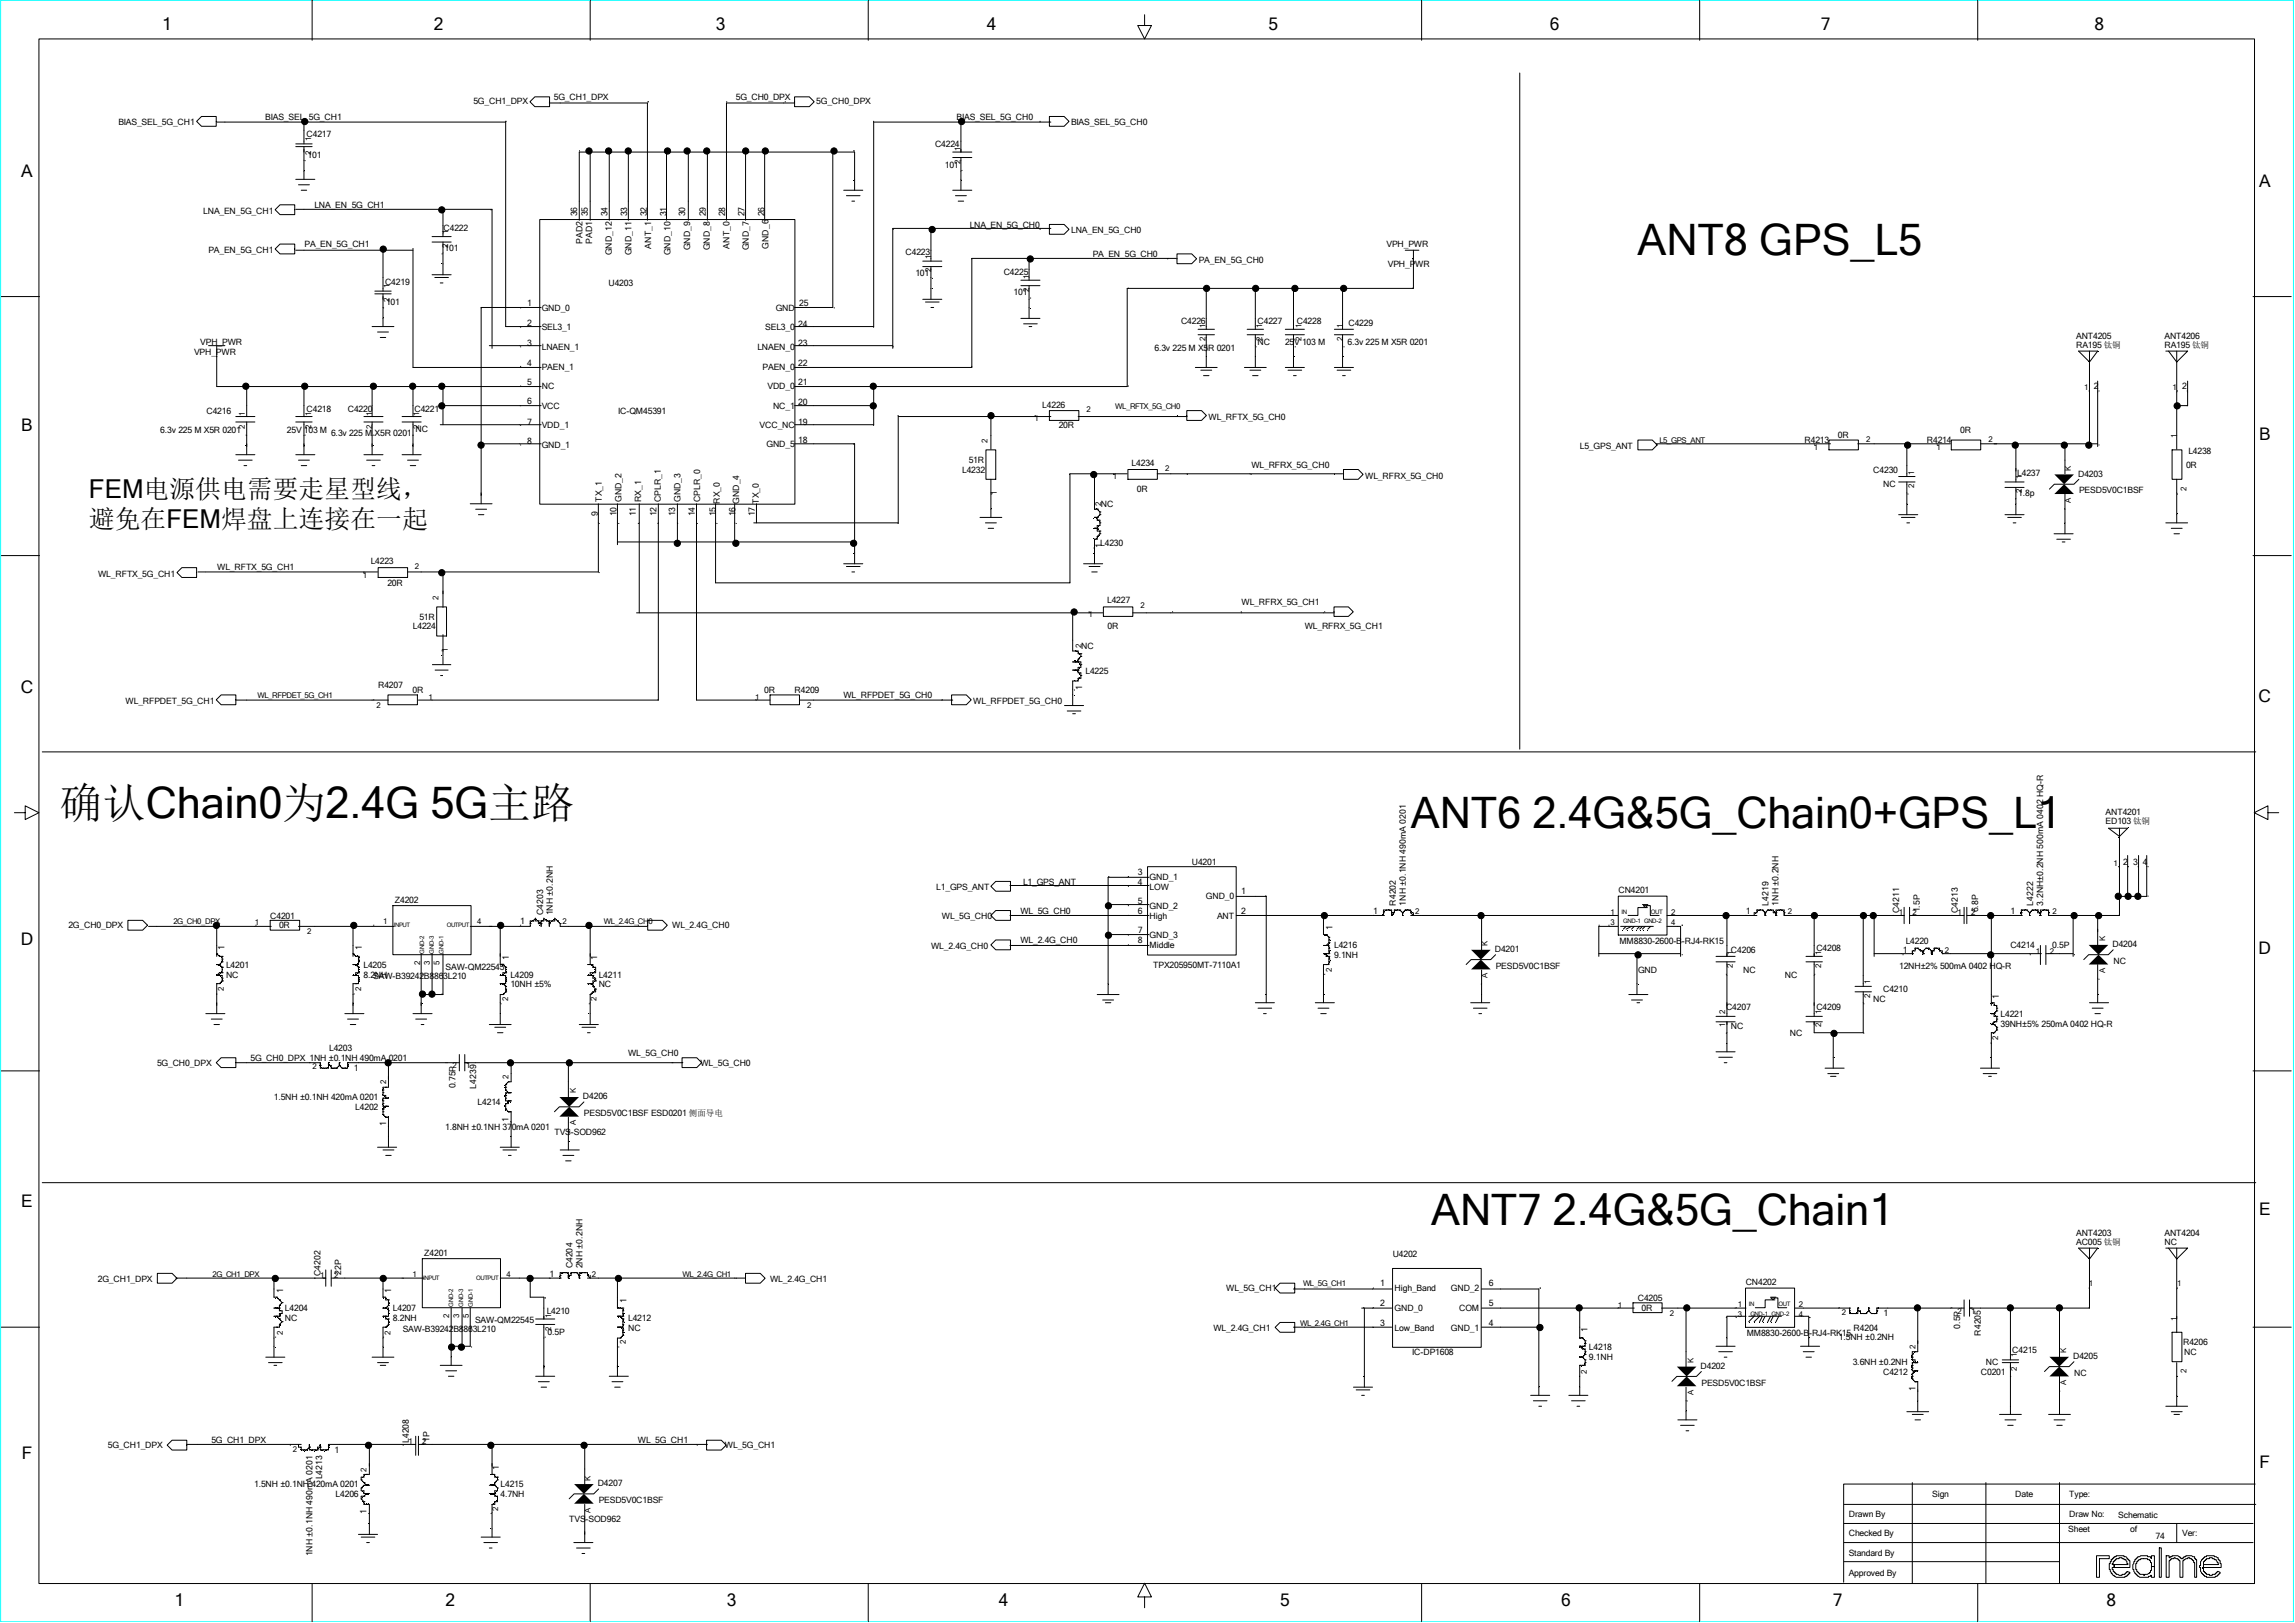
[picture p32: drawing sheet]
<svg xmlns="http://www.w3.org/2000/svg" width="297mm" height="210mm" viewBox="0 0 297 210" stroke-linecap="round" stroke-linejoin="round" font-family="sans-serif">
<defs><g id="words">
<g font-size="5.6">
<text x="211.9" y="32.9">ANT8 GPS_L5</text>
<text x="7.7" y="105.9">确认Chain0为2.4G 5G主路</text>
<text x="182.6" y="107.1">ANT6 2.4G&amp;5G_Chain0+GPS_L1</text>
<text x="185.2" y="158.5">ANT7 2.4G&amp;5G_Chain1</text>
</g>
<text font-size="3.4" x="11.5" y="64.5">FEM电源供电需要走星型线，</text>
<text font-size="3.3" x="11.5" y="68.3">避免在FEM焊盘上连接在一起</text>
<g font-size="2.2">
<text x="21" y="3.8">1</text>
<text x="56.1" y="3.8">2</text>
<text x="92.6" y="3.8">3</text>
<text x="127.7" y="3.8">4</text>
<text x="164.2" y="3.8">5</text>
<text x="200.6" y="3.8">6</text>
<text x="235.7" y="3.8">7</text>
<text x="271" y="3.8">8</text>
<text x="2.8" y="23">A</text>
<text x="292.4" y="24.1">A</text>
<text x="2.8" y="55.8">B</text>
<text x="292.4" y="56.9">B</text>
<text x="2.7" y="89.7">C</text>
<text x="292.3" y="90.8">C</text>
<text x="2.7" y="122.3">D</text>
<text x="292.3" y="123.4">D</text>
<text x="2.8" y="156.1">E</text>
<text x="292.4" y="157.3">E</text>
<text x="2.8" y="188.8">F</text>
<text x="292.4" y="189.9">F</text>
<text x="22.6" y="207.8">1</text>
<text x="57.7" y="207.8">2</text>
<text x="94.1" y="207.8">3</text>
<text x="129.3" y="207.8">4</text>
<text x="165.7" y="207.8">5</text>
<text x="202" y="207.8">6</text>
<text x="237.2" y="207.8">7</text>
<text x="272.6" y="207.8">8</text>
</g>
<g font-size="1.1">
<text x="15.3" y="16.2">BIAS_SEL_5G_CH1</text>
<text x="34.3" y="15.5">BIAS_SEL_5G_CH1</text>
<text x="39.7" y="17.8">C4217</text>
<text x="61.3" y="13.4">5G_CH1_DPX</text>
<text x="71.7" y="12.9">5G_CH1_DPX</text>
<text x="95.2" y="12.9">5G_CH0_DPX</text>
<text x="105.6" y="13.4">5G_CH0_DPX</text>
<text x="123.8" y="15.5">BIAS_SEL_5G_CH0</text>
<text x="138.6" y="16.2">BIAS_SEL_5G_CH0</text>
<text x="39.8" y="20.4">101</text>
<text x="121" y="19">C4224</text>
<text x="122.3" y="21.7">101</text>
<text x="26.3" y="27.7">LNA_EN_5G_CH1</text>
<text x="40.7" y="26.9">LNA_EN_5G_CH1</text>
<text x="57.4" y="29.8">C4222</text>
<text x="74.7" y="28" transform="rotate(-90 74.7 28)">36</text>
<text x="76.1" y="28" transform="rotate(-90 76.1 28)">35</text>
<text x="78.6" y="28" transform="rotate(-90 78.6 28)">34</text>
<text x="81.2" y="28" transform="rotate(-90 81.2 28)">33</text>
<text x="83.7" y="28" transform="rotate(-90 83.7 28)">32</text>
<text x="86.2" y="28" transform="rotate(-90 86.2 28)">31</text>
<text x="88.7" y="28" transform="rotate(-90 88.7 28)">30</text>
<text x="91.3" y="28" transform="rotate(-90 91.3 28)">29</text>
<text x="93.9" y="28" transform="rotate(-90 93.9 28)">28</text>
<text x="96.4" y="28" transform="rotate(-90 96.4 28)">27</text>
<text x="98.9" y="28" transform="rotate(-90 98.9 28)">26</text>
<text x="125.5" y="29.4">LNA_EN_5G_CH0</text>
<text x="27" y="32.7">PA_EN_5G_CH1</text>
<text x="39.4" y="32">PA_EN_5G_CH1</text>
<text x="57.5" y="32.5">101</text>
<text x="75.4" y="31.6" transform="rotate(-90 75.4 31.6)">PAD2</text>
<text x="76.6" y="31.6" transform="rotate(-90 76.6 31.6)">PAD1</text>
<text x="79.2" y="33" transform="rotate(-90 79.2 33)">GND_12</text>
<text x="81.7" y="33" transform="rotate(-90 81.7 33)">GND_11</text>
<text x="84.3" y="32.2" transform="rotate(-90 84.3 32.2)">ANT_1</text>
<text x="86.8" y="33" transform="rotate(-90 86.8 33)">GND_10</text>
<text x="89.3" y="32.4" transform="rotate(-90 89.3 32.4)">GND_9</text>
<text x="91.9" y="32.4" transform="rotate(-90 91.9 32.4)">GND_8</text>
<text x="94.4" y="32.2" transform="rotate(-90 94.4 32.2)">ANT_0</text>
<text x="96.9" y="32.4" transform="rotate(-90 96.9 32.4)">GND_7</text>
<text x="99.5" y="32.2" transform="rotate(-90 99.5 32.2)">GND_6</text>
<text x="117.2" y="33">C4223</text>
<text x="118.5" y="35.7">101</text>
<text x="129.9" y="35.5">C4225</text>
<text x="138.6" y="30.2">LNA_EN_5G_CH0</text>
<text x="141.4" y="33.3">PA_EN_5G_CH0</text>
<text x="155.1" y="34">PA_EN_5G_CH0</text>
<text x="179.4" y="32">VPH_PWR</text>
<text x="179.6" y="34.5">VPH_PWR</text>
<text x="49.8" y="36.8">C4219</text>
<text x="50" y="39.5">101</text>
<text x="68.2" y="39.6">1</text>
<text x="70.1" y="40.2">GND_0</text>
<text x="78.7" y="37.1">U4203</text>
<text x="100.4" y="40.2">GND</text>
<text x="103.4" y="39.6">25</text>
<text x="131.2" y="38.2">101</text>
<text x="152.8" y="41.9">C4226</text>
<text x="162.7" y="41.9">C4227</text>
<text x="167.8" y="41.9">C4228</text>
<text x="25.1" y="45.9">VPH_PWR</text>
<text x="25.9" y="44.6">VPH_PWR</text>
<text x="68.2" y="47.3">4</text>
<text x="68.2" y="42.2">2</text>
<text x="68.2" y="44.8">3</text>
<text x="70.1" y="45.3">LNAEN_1</text>
<text x="70.1" y="42.7">SEL3_1</text>
<text x="70.1" y="47.8">PAEN_1</text>
<text x="98" y="45.3">LNAEN_0</text>
<text x="98.7" y="47.8">PAEN_0</text>
<text x="99" y="42.7">SEL3_0</text>
<text x="103.3" y="47.3">22</text>
<text x="103.3" y="42.3">24</text>
<text x="103.3" y="44.8">23</text>
<text x="149.4" y="45.4">6.3v 225 M X5R 0201</text>
<text x="162.7" y="44.6">NC</text>
<text x="166.3" y="44.6">25V 103 M</text>
<text x="174.4" y="44.6">6.3v 225 M X5R 0201</text>
<text x="174.5" y="42.1">C4229</text>
<text x="268.7" y="43.9">ANT4205</text>
<text x="268.7" y="45">RA195 钛铜</text>
<text x="280.1" y="45">RA195 钛铜</text>
<text x="280.1" y="43.9">ANT4206</text>
<text x="26.7" y="53.5">C4216</text>
<text x="39.7" y="53.3">C4218</text>
<text x="45" y="53.3">C4220</text>
<text x="53.6" y="53.3">C4221</text>
<text x="68.2" y="52.3">6</text>
<text x="68.2" y="49.9">5</text>
<text x="70.1" y="50.4">NC</text>
<text x="70.1" y="52.9">VCC</text>
<text x="80" y="53.5">IC-QM45391</text>
<text x="99.3" y="50.4">VDD_0</text>
<text x="100" y="52.9">NC_1</text>
<text x="103.3" y="52.4">20</text>
<text x="103.3" y="49.9">21</text>
<text x="134.9" y="52.7">L4226</text>
<text x="271" y="50.4">2</text>
<text x="282.4" y="50.4">2</text>
<text x="20.7" y="56.1">6.3v 225 M X5R 0201</text>
<text x="37.1" y="56.1">25V 103 M</text>
<text x="42.8" y="56.5">6.3v 225 M X5R 0201</text>
<text x="53.8" y="55.9">NC</text>
<text x="68.2" y="54.9">7</text>
<text x="68.2" y="57.5">8</text>
<text x="70.1" y="58">GND_1</text>
<text x="70.1" y="55.4">VDD_1</text>
<text x="98.3" y="55.4">VCC_NC</text>
<text x="99.2" y="57.9">GND_5</text>
<text x="103.3" y="57.3">18</text>
<text x="103.3" y="54.9">19</text>
<text x="125.4" y="59.9">51R</text>
<text x="137" y="55.4">20R</text>
<text x="156.4" y="54.3">WL_RFTX_5G_CH0</text>
<text x="204.4" y="58.1">L5_GPS_ANT</text>
<text x="233.5" y="57.3">R4213</text>
<text x="237.9" y="56.7">0R</text>
<text x="249.4" y="57.3">R4214</text>
<text x="253.7" y="56.1">0R</text>
<text x="283.2" y="58.7">L4238</text>
<text x="77.9" y="64.9" transform="rotate(-90 77.9 64.9)">TX_1</text>
<text x="80.4" y="64.9" transform="rotate(-90 80.4 64.9)">GND_2</text>
<text x="83" y="64.9" transform="rotate(-90 83 64.9)">RX_1</text>
<text x="85.5" y="64.9" transform="rotate(-90 85.5 64.9)">CPLR_1</text>
<text x="88.1" y="64.9" transform="rotate(-90 88.1 64.9)">GND_3</text>
<text x="90.6" y="64.9" transform="rotate(-90 90.6 64.9)">CPLR_0</text>
<text x="93.1" y="65.2" transform="rotate(-90 93.1 65.2)">RX_0</text>
<text x="95.6" y="65.2" transform="rotate(-90 95.6 65.2)">GND_4</text>
<text x="98.2" y="65.2" transform="rotate(-90 98.2 65.2)">TX_0</text>
<text x="124.5" y="61.2">L4232</text>
<text x="142.5" y="65.6">NC</text>
<text x="146.4" y="60.3">L4234</text>
<text x="147.1" y="63.7">0R</text>
<text x="161.9" y="60.5">WL_RFRX_5G_CH0</text>
<text x="176.7" y="61.9">WL_RFRX_5G_CH0</text>
<text x="242.4" y="61.2">C4230</text>
<text x="243.7" y="63.1">NC</text>
<text x="261.1" y="61.5">L4237</text>
<text x="261.2" y="64.2">1.8p</text>
<text x="268.9" y="61.7">D4203</text>
<text x="269.1" y="63.8">PESD5V0C1BSF</text>
<text x="282.9" y="60.5">0R</text>
<text x="77.4" y="66.8" transform="rotate(-90 77.4 66.8)">9</text>
<text x="79.8" y="66.8" transform="rotate(-90 79.8 66.8)">10</text>
<text x="82.3" y="66.8" transform="rotate(-90 82.3 66.8)">11</text>
<text x="85" y="66.8" transform="rotate(-90 85 66.8)">12</text>
<text x="87.4" y="66.8" transform="rotate(-90 87.4 66.8)">13</text>
<text x="89.9" y="66.8" transform="rotate(-90 89.9 66.8)">14</text>
<text x="92.6" y="66.8" transform="rotate(-90 92.6 66.8)">15</text>
<text x="95.2" y="66.8" transform="rotate(-90 95.2 66.8)">16</text>
<text x="97.7" y="66.8" transform="rotate(-90 97.7 66.8)">17</text>
<text x="142.4" y="70.7">L4230</text>
<text x="142.6" y="70.9" transform="rotate(-90 142.6 70.9)">1</text>
<text x="12.7" y="74.6">WL_RFTX_5G_CH1</text>
<text x="28.1" y="73.7">WL_RFTX_5G_CH1</text>
<text x="48" y="73">L4223</text>
<text x="50.1" y="75.8">20R</text>
<text x="53.4" y="81.4">L4224</text>
<text x="54.3" y="80.2">51R</text>
<text x="139.9" y="84">NC</text>
<text x="143.3" y="78">L4227</text>
<text x="143.3" y="81.4">0R</text>
<text x="160.7" y="78.3">WL_RFRX_5G_CH1</text>
<text x="168.8" y="81.4">WL_RFRX_5G_CH1</text>
<text x="48.9" y="89.1">R4207</text>
<text x="53.4" y="89.7">0R</text>
<text x="98.9" y="89.7">0R</text>
<text x="102.8" y="89.7">R4209</text>
<text x="140.1" y="89.3" transform="rotate(-90 140.1 89.3)">1</text>
<text x="140.5" y="87.2">L4225</text>
<text x="16.3" y="91.1">WL_RFPDET_5G_CH1</text>
<text x="109.1" y="90.3">WL_RFPDET_5G_CH0</text>
<text x="126" y="91.1">WL_RFPDET_5G_CH0</text>
<text x="272.5" y="105.4">ANT4201</text>
<text x="272.5" y="106.6">ED103 钛铜</text>
<text x="147.3" y="113.2">3</text>
<text x="148.8" y="113.8">GND_1</text>
<text x="154.2" y="111.9">U4201</text>
<text x="274.8" y="111.9">2</text>
<text x="276" y="111.9">3</text>
<text x="277.3" y="111.9">4</text>
<text x="35" y="118.9">C4201</text>
<text x="51.1" y="116.9">Z4202</text>
<text x="67.3" y="119.5">1</text>
<text x="70.3" y="118.4" transform="rotate(-90 70.3 118.4)">C4203</text>
<text x="71.6" y="118.4" transform="rotate(-90 71.6 118.4)">1NH ±0.2NH</text>
<text x="121.2" y="115.2">L1_GPS_ANT</text>
<text x="121.9" y="118.9">WL_5G_CH0</text>
<text x="132.1" y="118.2">WL_5G_CH0</text>
<text x="132.4" y="114.5">L1_GPS_ANT</text>
<text x="147.3" y="114.5">4</text>
<text x="147.3" y="118.2">6</text>
<text x="147.3" y="117">5</text>
<text x="148.8" y="117.6">GND_2</text>
<text x="148.8" y="118.9">High</text>
<text x="148.8" y="115.1">LOW</text>
<text x="156.1" y="116.4">GND_0</text>
<text x="157.5" y="118.9">ANT</text>
<text x="160.6" y="118.2">2</text>
<text x="160.6" y="115.7">1</text>
<text x="177.7" y="118.2">1</text>
<text x="180.7" y="117.2" transform="rotate(-90 180.7 117.2)">R4202</text>
<text x="181.9" y="117.2" transform="rotate(-90 181.9 117.2)">1NH ±0.1NH 490mA 0201</text>
<text x="209.4" y="115.6">CN4201</text>
<text x="225.9" y="118.2">1</text>
<text x="228.9" y="117.2" transform="rotate(-90 228.9 117.2)">L4219</text>
<text x="230.1" y="117.2" transform="rotate(-90 230.1 117.2)">1NH ±0.2NH</text>
<text x="245.8" y="118.2" transform="rotate(-90 245.8 118.2)">C4211</text>
<text x="248.4" y="118.1" transform="rotate(-90 248.4 118.1)">1.5P</text>
<text x="253.3" y="118.2" transform="rotate(-90 253.3 118.2)">C4213</text>
<text x="256" y="118.1" transform="rotate(-90 256 118.1)">6.8P</text>
<text x="260.2" y="118.2">1</text>
<text x="263.1" y="117.2" transform="rotate(-90 263.1 117.2)">L4222</text>
<text x="264.4" y="117.2" transform="rotate(-90 264.4 117.2)">3.2NH±0.2NH 500mA 0402 HQ-R</text>
<text x="8.8" y="120.1">2G_CH0_DPX</text>
<text x="29" y="122.9" transform="rotate(-90 29 122.9)">1</text>
<text x="29.3" y="125.2">L4201</text>
<text x="36.1" y="120.1">0R</text>
<text x="46.8" y="122.9" transform="rotate(-90 46.8 122.9)">1</text>
<text x="47" y="125.2">L4205</text>
<text x="57.7" y="125.5">SAW-QM22545</text>
<text x="65.8" y="124.2" transform="rotate(-90 65.8 124.2)">1</text>
<text x="77.3" y="124.2" transform="rotate(-90 77.3 124.2)">1</text>
<text x="87" y="120.1">WL_2.4G_CH0</text>
<text x="120.5" y="122.8">WL_2.4G_CH0</text>
<text x="132.1" y="122">WL_2.4G_CH0</text>
<text x="147.3" y="120.8">7</text>
<text x="147.3" y="122">8</text>
<text x="148.8" y="122.7">Middle</text>
<text x="148.8" y="121.4">GND_3</text>
<text x="149.2" y="125.2">TPX205950MT-7110A1</text>
<text x="172.4" y="120.3" transform="rotate(-90 172.4 120.3)">1</text>
<text x="172.7" y="122.7">L4216</text>
<text x="172.7" y="123.9">9.1NH</text>
<text x="193.4" y="123.2">D4201</text>
<text x="193.6" y="125.3">PESD5V0C1BSF</text>
<text x="209.6" y="122.2">MM8830-2600-B-RJ4-RK15</text>
<text x="212" y="125.8">GND</text>
<text x="224" y="123.3">C4206</text>
<text x="225.6" y="125.8">NC</text>
<text x="235.1" y="123.1">C4208</text>
<text x="245.8" y="125.3">12NH±2% 500mA 0402 HQ-R</text>
<text x="246.2" y="123.3">1</text>
<text x="246.6" y="122.2">L4220</text>
<text x="260.2" y="122.7">C4214</text>
<text x="265.6" y="122.7">0.5P</text>
<text x="273.4" y="122.5">D4204</text>
<text x="273.5" y="124.7">NC</text>
<text x="29.3" y="126.5">NC</text>
<text x="47" y="126.5">8.2NH</text>
<text x="48.3" y="126.6">SAW-B39242B8863L210</text>
<text x="66" y="126.5">L4209</text>
<text x="66" y="127.8">10NH ±5%</text>
<text x="77.5" y="126.5">L4211</text>
<text x="77.5" y="127.8">NC</text>
<text x="223.4" y="130.6">C4207</text>
<text x="231" y="126.5">NC</text>
<text x="235.1" y="130.7">C4209</text>
<text x="242.4" y="129.7">NC</text>
<text x="243.7" y="128.4">C4210</text>
<text x="258.7" y="129.2" transform="rotate(-90 258.7 129.2)">1</text>
<text x="258.9" y="131.6">L4221</text>
<text x="20.3" y="137.9">5G_CH0_DPX</text>
<text x="32.4" y="137.3">5G_CH0_DPX 1NH ±0.1NH 490mA 0201</text>
<text x="42.6" y="136">L4203</text>
<text x="81.3" y="136.6">WL_5G_CH0</text>
<text x="90.6" y="137.9">WL_5G_CH0</text>
<text x="224" y="133.2">NC</text>
<text x="231.6" y="134.1">NC</text>
<text x="258.9" y="132.8">39NH±5% 250mA 0402 HQ-R</text>
<text x="35.4" y="142.4">1.5NH ±0.1NH 420mA 0201</text>
<text x="45.8" y="138.5">1</text>
<text x="46" y="143.6">L4202</text>
<text x="58.9" y="140.8" transform="rotate(-90 58.9 140.8)">0.75P</text>
<text x="61.6" y="140.9" transform="rotate(-90 61.6 140.9)">L4239</text>
<text x="61.8" y="143">L4214</text>
<text x="75.4" y="142.2">D4206</text>
<text x="50" y="145.7" transform="rotate(-90 50 145.7)">1</text>
<text x="57.6" y="146.2">1.8NH ±0.1NH 370mA 0201</text>
<text x="65.8" y="145.1" transform="rotate(-90 65.8 145.1)">1</text>
<text x="71.8" y="146.8">TVS-SOD962</text>
<text x="75.6" y="144.4">PESD5V0C1BSF ESD0201 侧面导电</text>
<text x="268.7" y="161.1">AC005 钛铜</text>
<text x="268.7" y="160">ANT4203</text>
<text x="280.1" y="160">ANT4204</text>
<text x="280.1" y="161.1">NC</text>
<text x="12.7" y="165.8">2G_CH1_DPX</text>
<text x="36.7" y="167.3" transform="rotate(-90 36.7 167.3)">1</text>
<text x="41.5" y="165.1" transform="rotate(-90 41.5 165.1)">C4202</text>
<text x="44.2" y="165" transform="rotate(-90 44.2 165)">22P</text>
<text x="50.6" y="167.3" transform="rotate(-90 50.6 167.3)">1</text>
<text x="54.9" y="162.5">Z4201</text>
<text x="71.1" y="165.2">1</text>
<text x="74.1" y="164.1" transform="rotate(-90 74.1 164.1)">C4204</text>
<text x="75.4" y="164.1" transform="rotate(-90 75.4 164.1)">2NH ±0.2NH</text>
<text x="99.7" y="165.8">WL_2.4G_CH1</text>
<text x="158.7" y="167.1">WL_5G_CH1</text>
<text x="178.6" y="166.5">1</text>
<text x="180.2" y="162.6">U4202</text>
<text x="180.5" y="167.1">High_Band</text>
<text x="187.8" y="167.1">GND_2</text>
<text x="192.7" y="166.5">6</text>
<text x="225.9" y="166.3">CN4202</text>
<text x="36.9" y="170.9">NC</text>
<text x="36.9" y="169.6">L4204</text>
<text x="50.8" y="170.9">8.2NH</text>
<text x="50.8" y="169.6">L4207</text>
<text x="52.1" y="172.3">SAW-B39242B8863L210</text>
<text x="61.5" y="171.1">SAW-QM22545</text>
<text x="70.7" y="170">L4210</text>
<text x="70.9" y="172.7">0.5P</text>
<text x="81.1" y="168.6" transform="rotate(-90 81.1 168.6)">1</text>
<text x="81.3" y="172.2">NC</text>
<text x="81.3" y="170.9">L4212</text>
<text x="157" y="172.2">WL_2.4G_CH1</text>
<text x="178.6" y="171.5">3</text>
<text x="178.6" y="169">2</text>
<text x="180.5" y="169.6">GND_0</text>
<text x="180.5" y="172.2">Low_Band</text>
<text x="187.8" y="172.2">GND_1</text>
<text x="188.8" y="169.6">COM</text>
<text x="192.7" y="169">5</text>
<text x="192.7" y="171.5">4</text>
<text x="205.4" y="172.4" transform="rotate(-90 205.4 172.4)">1</text>
<text x="211.9" y="168.4">C4205</text>
<text x="212.5" y="169.6">0R</text>
<text x="226" y="172.9">MM8830-2600-B-RJ4-RK15</text>
<text x="238" y="173.4">1.5NH ±0.2NH</text>
<text x="239.9" y="172.2">R4204</text>
<text x="243.7" y="170.3">1</text>
<text x="253.7" y="171.9" transform="rotate(-90 253.7 171.9)">0.5P</text>
<text x="256.4" y="172.8" transform="rotate(-90 256.4 172.8)">R4205</text>
<text x="182.8" y="175.3">IC-DP1608</text>
<text x="205.6" y="174.7">L4218</text>
<text x="205.6" y="176">9.1NH</text>
<text x="220.1" y="177.1">D4202</text>
<text x="220.2" y="179.3">PESD5V0C1BSF</text>
<text x="239.8" y="176.6">3.6NH ±0.2NH</text>
<text x="243.7" y="177.9">C4212</text>
<text x="247.9" y="180" transform="rotate(-90 247.9 180)">1</text>
<text x="256.4" y="177.9">C0201</text>
<text x="257" y="176.6">NC</text>
<text x="260.4" y="175.1">C4215</text>
<text x="268.3" y="175.8">D4205</text>
<text x="268.4" y="178">NC</text>
<text x="282.5" y="174.1">R4206</text>
<text x="282.6" y="175.3">NC</text>
<text x="14" y="187.4">5G_CH1_DPX</text>
<text x="27.3" y="186.8">5G_CH1_DPX</text>
<text x="41.7" y="191.4" transform="rotate(-90 41.7 191.4)">L4213</text>
<text x="43.3" y="188">1</text>
<text x="52.9" y="186.7" transform="rotate(-90 52.9 186.7)">L4208</text>
<text x="55.6" y="186.6" transform="rotate(-90 55.6 186.6)">1P</text>
<text x="64.6" y="190.2" transform="rotate(-90 64.6 190.2)">1</text>
<text x="82.6" y="186.8">WL_5G_CH1</text>
<text x="93.8" y="187.4">WL_5G_CH1</text>
<text x="32.9" y="192.4">1.5NH ±0.1NH 420mA 0201</text>
<text x="43.4" y="193.7">L4206</text>
<text x="47.4" y="195.8" transform="rotate(-90 47.4 195.8)">1</text>
<text x="64.8" y="192.4">L4215</text>
<text x="64.8" y="193.7">4.7NH</text>
<text x="73.7" y="196.9">TVS-SOD962</text>
<text x="77.4" y="192.3">D4207</text>
<text x="77.5" y="194.5">PESD5V0C1BSF</text>
<text x="239.3" y="196.3">Drawn By</text>
<text x="250" y="193.7">Sign</text>
<text x="260.8" y="193.7">Date</text>
<text x="267.8" y="193.7">Type:</text>
<text x="267.8" y="196.3">Draw No:</text>
<text x="274.1" y="196.4">Schematic</text>
<text x="40.4" y="201.4" transform="rotate(-90 40.4 201.4)">1NH ±0.1NH 490mA 0201</text>
<text x="239.3" y="198.8">Checked By</text>
<text x="239.3" y="201.3">Standard By</text>
<text x="239.3" y="203.9">Approved By</text>
<text x="267.7" y="198.3">Sheet</text>
<text x="275.7" y="198.3">of</text>
<text x="279" y="199.2">74</text>
<text x="282.4" y="198.8">Ver:</text>
</g>
<g font-size="1">
<text x="40.3" y="20" transform="rotate(-90 40.3 20)">2</text>
<text x="40.3" y="18.3" transform="rotate(-90 40.3 18.3)">1</text>
<text x="124.3" y="21.3" transform="rotate(-90 124.3 21.3)">2</text>
<text x="124.3" y="19.5" transform="rotate(-90 124.3 19.5)">1</text>
<text x="58" y="32.1" transform="rotate(-90 58 32.1)">2</text>
<text x="58" y="30.3" transform="rotate(-90 58 30.3)">1</text>
<text x="120.5" y="35.2" transform="rotate(-90 120.5 35.2)">2</text>
<text x="120.5" y="33.5" transform="rotate(-90 120.5 33.5)">1</text>
<text x="50.4" y="39" transform="rotate(-90 50.4 39)">2</text>
<text x="50.4" y="37.3" transform="rotate(-90 50.4 37.3)">1</text>
<text x="133.2" y="37.8" transform="rotate(-90 133.2 37.8)">2</text>
<text x="133.2" y="36" transform="rotate(-90 133.2 36)">1</text>
<text x="156" y="44.1" transform="rotate(-90 156 44.1)">2</text>
<text x="156" y="42.4" transform="rotate(-90 156 42.4)">1</text>
<text x="163.3" y="44.1" transform="rotate(-90 163.3 44.1)">2</text>
<text x="163.3" y="42.4" transform="rotate(-90 163.3 42.4)">1</text>
<text x="168.4" y="44.1" transform="rotate(-90 168.4 44.1)">2</text>
<text x="168.4" y="42.4" transform="rotate(-90 168.4 42.4)">1</text>
<text x="173.8" y="44.1" transform="rotate(-90 173.8 44.1)">2</text>
<text x="173.8" y="42.4" transform="rotate(-90 173.8 42.4)">1</text>
<text x="31.7" y="53.8" transform="rotate(-90 31.7 53.8)">1</text>
<text x="40.3" y="53.8" transform="rotate(-90 40.3 53.8)">1</text>
<text x="48.2" y="53.8" transform="rotate(-90 48.2 53.8)">1</text>
<text x="54.2" y="53.8" transform="rotate(-90 54.2 53.8)">1</text>
<text x="140.6" y="53.3">2</text>
<text x="144.3" y="52.9">WL_RFTX_5G_CH0</text>
<text x="269.7" y="50.5">1</text>
<text x="281.1" y="50.5">1</text>
<text x="31.7" y="55.5" transform="rotate(-90 31.7 55.5)">2</text>
<text x="40.3" y="55.5" transform="rotate(-90 40.3 55.5)">2</text>
<text x="48.2" y="55.5" transform="rotate(-90 48.2 55.5)">2</text>
<text x="54.2" y="55.5" transform="rotate(-90 54.2 55.5)">2</text>
<text x="127.8" y="57.3" transform="rotate(-90 127.8 57.3)">2</text>
<text x="133.9" y="54.4">1</text>
<text x="214.7" y="57.3">L5_GPS_ANT</text>
<text x="234.7" y="58.2">1</text>
<text x="241.5" y="57.1">2</text>
<text x="250.6" y="58.2">1</text>
<text x="257.3" y="57.1">2</text>
<text x="281.7" y="56.7" transform="rotate(-90 281.7 56.7)">1</text>
<text x="129" y="64" transform="rotate(-90 129 64)">1</text>
<text x="142.5" y="65.4" transform="rotate(-90 142.5 65.4)">2</text>
<text x="144" y="62">1</text>
<text x="150.8" y="60.9">2</text>
<text x="247.7" y="63.1" transform="rotate(-90 247.7 63.1)">2</text>
<text x="247.7" y="61.4" transform="rotate(-90 247.7 61.4)">1</text>
<text x="261.7" y="63.8" transform="rotate(-90 261.7 63.8)">2</text>
<text x="261.7" y="62" transform="rotate(-90 261.7 62)">1</text>
<text x="268" y="65" transform="rotate(-90 268 65)">A</text>
<text x="268" y="60.9" transform="rotate(-90 268 60.9)">K</text>
<text x="283" y="63.5" transform="rotate(-90 283 63.5)">2</text>
<text x="47" y="74.7">1</text>
<text x="53.7" y="73.6">2</text>
<text x="56.7" y="77.6" transform="rotate(-90 56.7 77.6)">2</text>
<text x="140" y="83.8" transform="rotate(-90 140 83.8)">2</text>
<text x="140.9" y="79.8">1</text>
<text x="147.6" y="78.7">2</text>
<text x="58" y="84.3" transform="rotate(-90 58 84.3)">1</text>
<text x="33.3" y="90.3">WL_RFPDET_5G_CH1</text>
<text x="48.7" y="91.6">2</text>
<text x="55.5" y="90.5">1</text>
<text x="97.7" y="90.5">1</text>
<text x="104.5" y="91.6">2</text>
<text x="273.5" y="112">1</text>
<text x="22.4" y="119.5">2G_CH0_DPX</text>
<text x="33" y="119.7">1</text>
<text x="49.6" y="119.5">1</text>
<text x="61.7" y="119.5">4</text>
<text x="72.8" y="119.5">2</text>
<text x="78.2" y="119.5">WL_2.4G_CH0</text>
<text x="183.2" y="118.2">2</text>
<text x="208.4" y="119.6">3</text>
<text x="208.4" y="118.4">1</text>
<text x="216.3" y="119.6">4</text>
<text x="216.3" y="118.4">2</text>
<text x="231.4" y="118.2">2</text>
<text x="245.7" y="118.4">1</text>
<text x="247.5" y="118.4">2</text>
<text x="253.3" y="118.4">1</text>
<text x="255.1" y="118.4">2</text>
<text x="265.6" y="118.2">2</text>
<text x="39.8" y="120.8">2</text>
<text x="54.4" y="124.8" transform="rotate(-90 54.4 124.8)">2</text>
<text x="55.6" y="124.8" transform="rotate(-90 55.6 124.8)">3</text>
<text x="56.9" y="124.8" transform="rotate(-90 56.9 124.8)">5</text>
<text x="172.4" y="125.7" transform="rotate(-90 172.4 125.7)">2</text>
<text x="192.5" y="122.4" transform="rotate(-90 192.5 122.4)">K</text>
<text x="224.2" y="125.3" transform="rotate(-90 224.2 125.3)">2</text>
<text x="224.2" y="123.6" transform="rotate(-90 224.2 123.6)">1</text>
<text x="235.7" y="125.3" transform="rotate(-90 235.7 125.3)">2</text>
<text x="235.7" y="123.6" transform="rotate(-90 235.7 123.6)">1</text>
<text x="251.7" y="123.3">2</text>
<text x="263.5" y="123.4">1</text>
<text x="265.3" y="123.4">2</text>
<text x="272.5" y="125.9" transform="rotate(-90 272.5 125.9)">A</text>
<text x="272.5" y="121.8" transform="rotate(-90 272.5 121.8)">K</text>
<text x="29" y="128.3" transform="rotate(-90 29 128.3)">2</text>
<text x="46.7" y="128.3" transform="rotate(-90 46.7 128.3)">2</text>
<text x="65.8" y="129.5" transform="rotate(-90 65.8 129.5)">2</text>
<text x="77.2" y="129.5" transform="rotate(-90 77.2 129.5)">2</text>
<text x="192.5" y="126.6" transform="rotate(-90 192.5 126.6)">A</text>
<text x="223.3" y="131.2" transform="rotate(-90 223.3 131.2)">2</text>
<text x="235.7" y="131.2" transform="rotate(-90 235.7 131.2)">1</text>
<text x="242" y="129.1" transform="rotate(-90 242 129.1)">2</text>
<text x="242" y="127.4" transform="rotate(-90 242 127.4)">1</text>
<text x="223.3" y="132.9" transform="rotate(-90 223.3 132.9)">1</text>
<text x="235.7" y="132.9" transform="rotate(-90 235.7 132.9)">2</text>
<text x="258.6" y="134.6" transform="rotate(-90 258.6 134.6)">2</text>
<text x="40.4" y="138.4">2</text>
<text x="50" y="140.3" transform="rotate(-90 50 140.3)">2</text>
<text x="58.6" y="138.3">2</text>
<text x="60.3" y="138.3">1</text>
<text x="65.8" y="139.6" transform="rotate(-90 65.8 139.6)">2</text>
<text x="74.5" y="141.5" transform="rotate(-90 74.5 141.5)">K</text>
<text x="74.5" y="145.6" transform="rotate(-90 74.5 145.6)">A</text>
<text x="27.5" y="165.2">2G_CH1_DPX</text>
<text x="41.5" y="165.3">1</text>
<text x="43.2" y="165.3">2</text>
<text x="53.4" y="165.2">1</text>
<text x="65.5" y="165.2">4</text>
<text x="76.6" y="165.2">2</text>
<text x="88.3" y="165.2">WL_2.4G_CH1</text>
<text x="168.6" y="166.4">WL_5G_CH1</text>
<text x="270.3" y="166.4">1</text>
<text x="281.8" y="166.4">1</text>
<text x="36.6" y="172.7" transform="rotate(-90 36.6 172.7)">2</text>
<text x="50.6" y="172.7" transform="rotate(-90 50.6 172.7)">2</text>
<text x="58.1" y="170.5" transform="rotate(-90 58.1 170.5)">2</text>
<text x="59.4" y="170.5" transform="rotate(-90 59.4 170.5)">3</text>
<text x="60.7" y="170.5" transform="rotate(-90 60.7 170.5)">5</text>
<text x="71.3" y="172.2" transform="rotate(-90 71.3 172.2)">2</text>
<text x="71.3" y="170.5" transform="rotate(-90 71.3 170.5)">1</text>
<text x="81" y="173.9" transform="rotate(-90 81 173.9)">2</text>
<text x="168.3" y="171.5">WL_2.4G_CH1</text>
<text x="209.4" y="169.2">1</text>
<text x="216.1" y="170.3">2</text>
<text x="224.9" y="170.4">3</text>
<text x="224.9" y="169.1">1</text>
<text x="232.8" y="170.4">4</text>
<text x="232.8" y="169.1">2</text>
<text x="238.4" y="170.1">2</text>
<text x="253.3" y="170">2</text>
<text x="255.1" y="170">1</text>
<text x="281.7" y="170.9" transform="rotate(-90 281.7 170.9)">1</text>
<text x="205.3" y="177.8" transform="rotate(-90 205.3 177.8)">2</text>
<text x="219.1" y="176.4" transform="rotate(-90 219.1 176.4)">K</text>
<text x="247.9" y="174.5" transform="rotate(-90 247.9 174.5)">2</text>
<text x="261" y="177.3" transform="rotate(-90 261 177.3)">2</text>
<text x="261" y="175.6" transform="rotate(-90 261 175.6)">1</text>
<text x="267.4" y="179.2" transform="rotate(-90 267.4 179.2)">A</text>
<text x="267.4" y="175.1" transform="rotate(-90 267.4 175.1)">K</text>
<text x="283" y="177.7" transform="rotate(-90 283 177.7)">2</text>
<text x="219.1" y="180.5" transform="rotate(-90 219.1 180.5)">A</text>
<text x="37.9" y="187.9">2</text>
<text x="47.4" y="190.4" transform="rotate(-90 47.4 190.4)">2</text>
<text x="52.9" y="186.9">1</text>
<text x="54.6" y="186.9">2</text>
<text x="76.4" y="191.6" transform="rotate(-90 76.4 191.6)">K</text>
<text x="64.5" y="195.5" transform="rotate(-90 64.5 195.5)">2</text>
<text x="76.4" y="195.7" transform="rotate(-90 76.4 195.7)">A</text>
</g>
<g font-size=".8">
<text x="51" y="120">INPUT</text>
<text x="57.8" y="120">OUTPUT</text>
<text x="209.8" y="118.2">IN</text>
<text x="210.1" y="119.5">GND-1 GND-2</text>
<text x="213.7" y="118.2">OUT</text>
<text x="54.9" y="123.4" transform="rotate(-90 54.9 123.4)">GND-2</text>
<text x="56.1" y="123.4" transform="rotate(-90 56.1 123.4)">GND-3</text>
<text x="57.4" y="123.4" transform="rotate(-90 57.4 123.4)">GND-1</text>
<text x="54.8" y="165.7">INPUT</text>
<text x="61.6" y="165.7">OUTPUT</text>
<text x="58.7" y="169.1" transform="rotate(-90 58.7 169.1)">GND-2</text>
<text x="59.9" y="169.1" transform="rotate(-90 59.9 169.1)">GND-3</text>
<text x="61.2" y="169.1" transform="rotate(-90 61.2 169.1)">GND-1</text>
<text x="226.3" y="169">IN</text>
<text x="226.5" y="170.2">GND-1 GND-2</text>
<text x="230.2" y="169">OUT</text>
</g>
</g></defs>
<path d="M.1 0h296.7v209.8h-296.7z" fill="none" stroke="#0ff" stroke-width=".13"/>
<g fill="none" stroke="#000" stroke-width=".13">
<path d="M40.4 0v5.2M76.4 0v5.2M112.4 0v5.2M184 0v5.2M220 0v5.2M255.9 0v5.2M5 5h286.8v199.9h-286.8zM26.1 15.1h1.9v1.2h-1.9l-.7-.6zM28 15.8h37.4v26.5h4.6M38.3 19h2.1M38.3 18.6h2.1M39.3 15.8v2.8"/>
<path d="M39.3 19v4.2M68.6 13.2l.6-.7h1.9v1.3h-1.9zM71.1 13.3h12.7v15.2M76.4 19.7v8.8M78.8 19.7v8.8M81.3 19.7v8.8M86.3 19.7v8.8M89.1 19.7v8.8M91.5 19.7v8.8M96.5 19.7v8.8M99 19.7v8.8M102.8 12.5h1.9l.7 .7-.7 .6h-1.9z"/>
<path d="M102.8 13.3h-8.8v15.2M107.8 19.7v20.1h-5M123.3 19.7h2.5M124.4 15.8v3.9M135.8 15.1h1.9l.6 .6-.6 .6h-1.9zM136 15.8h-22.9v26.5h-10.3M148.1 1.9v1.4h.9l-.9 1.7-.9-1.7h.9M196.7 9.4v87.5M.2 38.4h4.9M35.6 27.1l.6-.6h1.9v1.3h-1.9zM36.2 31.6h1.9v1.3h-1.9l-.6-.7zM38.3 27.1h25.4v18"/>
<path d="M38.3 32.4h15.1v15.1h16.6M38.3 23.2h2.4M38.6 23.9h1.4M39 24.6h.7M48.5 38h2.1M48.5 37.7h2.1M49.6 32.4v5.3M49.6 38v4.3M55.9 31.3h2.5M55.9 30.6h2.5M55.9 35.6h2.5M56.3 35.9h1.7"/>
<path d="M57 36.6h.3M57.3 27.1v3.5M57.3 31.3v4.3M69.8 28.4h33.1v36.8h-33.1zM70 39.8h-7.7v25.4M109.2 24.6h2.5M109.5 25.3h1.8M110.2 26h.4M110.6 24.6v-4.9h-35.6v8.8M119.4 34.5h2.5M119.4 33.8h2.5M119.4 38.7h2.5"/>
<path d="M119.8 39.1h1.7M120.5 29.6v4.2M120.5 34.5v4.2M120.5 39.8h.3M123.3 24.6h2.5M123.3 20.4h2.5M123.6 25.3h1.5M124 26h.7M124.4 20.4v4.2M132.1 37h2.5M132.1 36.3h2.5M133.2 33.4v2.9"/>
<path d="M133.2 37v4.2M135.8 29h1.9l.6 .7-.6 .6h-1.9zM136 29.6h-20.5v15.5M152.2 33.4h-26.4v14.1h-23M152.3 32.9h1.9l.7 .6-.7 .6h-1.9zM156.1 37.3v5.3M162.5 37.3v5.3M167.4 37.3v5.3M173.7 37.3v5.3M181.9 32.4h1.7M182.9 32.4v4.9h-37v12.7h-43.1M291.6 38.4h4.9"/>
<path d="M27 44.7h2.1M28 44.7v5.3h42M30.5 53.9h2.5M30.5 58.8h2.5M30.5 54.6h2.5M30.9 59.5h1.7M31.9 53.9h.1M31.9 50v3.9M31.9 54.6v4.2M38.3 53.9h2.1M38.3 58.8h2.4M38.3 54.6h2.1"/>
<path d="M38.6 59.5h1.4M39.3 53.9h.1M39.3 50v3.9M39.3 54.6v4.2M47.1 53.9h2.5M47.1 58.8h2.5M47.1 54.6h2.5M47.4 59.5h1.8M48.2 53.9h.1M48.2 42.3h2.8M48.2 50v3.9M48.2 54.6v4.2"/>
<path d="M48.9 43h1.4M49.2 43.7h.7M52 53.9h2.5M52 58.8h2.5M52 54.6h2.5M52.7 59.5h1.5M53.4 53.9h.1M53.4 50v3.9M53.4 54.6v4.2M57 52.5h13M57 55h13M57.3 50v5"/>
<path d="M62.3 57.4h7.7M63.3 44.7h6.7M102.8 57.4h7.8v15.5M102.8 44.7h12.7M102.8 52.5h10.3M113.1 50v5h-10.3M127.6 58.2h1.3v3.8h-1.3zM128.2 53.9v4.2M132.1 41.2h2.5M132.5 41.9h1.7M133.2 42.3h.3M135.8 53.1h3.8v1.3h-3.8z"/>
<path d="M136 53.9h-19.8v13.8h-18.7M139.5 53.9h14.1M153.6 53.1h1.9l.6 .7-.6 .6h-1.9zM154.7 47.5h2.8M155 43.3h2.2M155 42.6h2.2M155.4 47.9h1.4M155.8 48.6h.7M156.1 43.3v4.2M161 47.5h2.9M161.4 43.3h2.1M161.4 42.6h2.1"/>
<path d="M161.7 47.9h1.5M162.1 48.6h.7M162.5 43.3v4.2M166.3 47.5h2.5M166.3 43.3h2.5M166.3 42.6h2.5M166.7 47.9h1.8M167.4 43.3v4.2M167.4 48.6h.3M172.7 47.5h2.5M172.7 43.3h2.5M172.7 42.6h2.5"/>
<path d="M173 47.9h1.8M173.7 48.6h.4M173.7 43.3v4.2M212 56.9h1.8l.7 .7-.7 .6h-1.8zM214.3 57.4h22.6M236.7 56.9h3.8v1.3h-3.8zM240.4 57.4h12M246.8 57.4v4.3M252.5 56.9h3.8v1.3h-3.8zM256.3 57.4h15.2M260.9 57.4v5M267.2 57.4v3.9"/>
<path d="M269 45.4h2.5l-1.1 1.4zM270.4 45.4v12.4M271.5 49.3v8.5M280.3 45.4h2.8l-1.4 1.4-1.1-1.4M281.1 58.2h1.3v3.8h-1.3zM281.7 45.4v12.7M283.1 49.3v3.2h-1.4M.2 71.9h4.9M22.9 74.1l.6-.7h1.9v1.3h-1.9zM25.6 74h23.3M31.6 60.2h.3M39 60.2h.7"/>
<path d="M48.2 60.2h.3M48.9 73.4h3.8v1.3h-3.8zM53.1 60.2h.7M56.5 78.5h1.3v3.8h-1.3zM57.3 74v4.6M60.9 65.2h2.8M61.6 65.9h1.4M61.9 66.6h.7M77.4 65.2v8.8h-24.7M79.9 65.2v5.3M79.9 70.1h30.7M82.4 79.3h60.3"/>
<path d="M82.7 65.2v14.1M85.2 65.2v25.4h-31M87.7 65.2v5.3M90.1 65.2v25.4h9.6M95.1 65.2v5.3M97.9 65.2v2.5M109.2 72.9h2.5M109.5 73.3h1.8M110.2 74h.4M126.8 66.9h2.8M127.5 67.7h1.4M127.9 68.4h.7"/>
<path d="M128.2 62v4.9M138.8 79.3v4.9h.7v.4h.4M140.2 72.9h2.5M140.9 73.3h1.4M141.3 74h.7M141.6 69.8h.1M141.6 68.4h.1M141.6 66.9h.1M141.6 65.9h.1M141.6 65.9h.4M141.6 66.9h.4M141.6 68.4h.4"/>
<path d="M141.6 61.3v4.6M141.6 69.8v3.1M142 69.4h.1M142 68.4h.1M142 67.3h.1M142 66.9h.1M142 65.9h.1M142 69.4v.4h-.4M142 66.9v.4M142 67.3h.3v.7h-.3v.7h.3M142 65.9l.3 .3M142.3 69.1h.1"/>
<path d="M142.3 68.7h.1M142.3 67.7h.1M142.3 66.6h.1M142.3 66.2h.1M142.3 69.1l-.3 .3M142.3 66.2v.4M142.3 68.7v.4M142.3 66.6l-.3 .3M142.8 78.5h3.8v1.3h-3.8zM145.9 61.3h-7.4v14.1h-45.9v-10.2M146 60.7h3.8v1.3h-3.8zM146.6 79.3h26.1"/>
<path d="M149.8 61.3h23.9M172.6 78.5h1.9l.6 .7-.6 .6h-1.9zM173.9 60.7h1.9l.6 .7-.6 .6h-1.9zM245.7 66.6h2.5M245.7 62.4h2.1M245.7 61.7h2.1M246.1 66.9h1.7M246.8 67.7h.3M246.8 62.4v4.2M259.5 66.6h2.4M259.5 62.4h2.4M259.5 63.1h2.4"/>
<path d="M259.8 66.9h1.8M260.5 67.7h.4M260.9 63.1v3.5M265.8 69.1h2.5M266.2 69.8h1.7M266.9 70.1h.3M267.2 63.8v5.3M269 62l-.6 .7h-2.5l-.7 .6M280.3 67.7h2.8M281 68.4h1.4M281.3 69.1h.7M281.7 62v5.7"/>
<path d="M291.6 71.9h4.9M5.5 97.3h286.4M28 90.6l.6-.7h1.9v1.3h-1.9zM30.5 90.6h19.8M50.2 89.9h3.8v1.3h-3.8zM55.9 86h2.5M56.3 86.7h1.7M57 87.4h.3M57.3 82.1v3.9M99.7 89.9h3.8v1.3h-3.8zM103.5 90.6h19.8M123.1 89.9h2l.6 .7-.6 .6h-2z"/>
<path d="M137.8 91.3h2.4M138.1 92h1.8M138.8 86.7h.7M138.8 85.6h1.1v.8h-.4v.7h.4v.7h-.4M138.8 92.3h.4M139.2 86.7h.1M139.2 85.6h.1M139.2 84.2h.1M139.5 87.8h.1M139.5 86.7h.1M139.5 85.6h.1M139.5 85.3h.1"/>
<path d="M139.5 87.8v.3h-.7v3.2M139.5 85.3v.3M139.9 87.4h.1M139.9 86h.1M139.9 84.9h.1M139.9 84.6h.1M139.9 84.6v.3M139.9 84.9l-.4 .4M1.9 105.2h1.4v-.9l1.7 .9-1.7 .8v-.8M16.6 119.1h1.9l.6 .6-.6 .7h-1.9zM19.2 119.9h15.9M28 119.9v3.8"/>
<path d="M35 119.1h3.8v1.3h-3.8zM38.6 119.9h12.4M45.7 119.9v3.8M50.8 117.2h10.2v6.3h-10.2zM64.7 119.9v4.9M68.6 119.5h.1M69 119.2h.1M69 119.2h-.4v.7h-7.7M69 119.2l.3-.4v.4h.4M69.7 119.2h.1M69.7 119.2v.3h.3M70 119.2h.1"/>
<path d="M70 119.5h.1M70 119.2h.4v-.4l.3 .4M70 119.2v.7M70.7 119.2h.1M70.7 119.2h1.1v-.4l.7 .7M71.1 119.5h.1M71.1 119.2v.7M71.4 119.2h.1M72.1 119.2h.1M72.5 119.5h.1M72.5 119.5v.4h11.3M76.4 119.9v4.9"/>
<path d="M83.8 119.1h1.9l.7 .6-.7 .7h-1.9zM128.2 114.7l.7-.7h1.9v1.3h-1.9zM128.9 117.8h1.9v1.3h-1.9l-.7-.7zM130.7 114.6h18M130.7 118.5h18M143.4 117h5.3M148.5 112.1h11.5v11.5h-11.5zM148.7 113.5h-5.3v15.2M160 116h3.9v13.7M160 118.5h19M171.3 118.5v2.4h.3M179 118.1h.1"/>
<path d="M179 118.5h.1M179 118.5v-.8h1.1v.8M179.4 117.7h.1M179.7 117.7h.1M180.1 118.5h.1M180.1 118.1h.1M180.4 117.7h.1M180.4 117.7h.8M180.4 117.7v.4h-.3M180.8 117.7h.1M181.2 117.7h.1M181.2 117.7l.3 .4"/>
<path d="M181.5 118.1h.1M181.5 118.5h.1M181.5 118.1v.4M181.9 117.7h.1M181.9 117.7h.7v.4M181.9 117.7l-.4 .4M182.2 117.7h.1M182.6 118.1h.1M182.6 118.1l.3 .4v-.4M182.6 118.5h26.8M191.7 118.5v4.5M209.4 119.9h-2.5v3.8"/>
<path d="M209.4 116h6.3v5h-6.3zM209.7 119.9h4.3M210.4 119.9l-.3 .3M211.1 119.9l-.7 .3M211.5 119.9l-.4 .3M212.2 119.9l-.4 .3M212.5 117h.8M212.5 119.9l-.3 .3M212.9 119.9l-.4 .3M213.2 117.4h-1.2v1h-1.3M213.2 117.2l-.3 .2-.2-.2h.9v1.2h1.1M213.6 119.9l-.3 .3"/>
<path d="M215.7 119.9h1.8v3.8M215.7 118.5h11.7M223.5 118.5v5.2M227 118.5h.1M227.4 117.7h.1M227.4 117.7h.7M227.4 117.7v.4h-.4v.4M227.7 117.7h.1M228.1 117.7h.1M228.1 117.7l.3 .4M228.4 118.1h.1M228.4 118.5h.1"/>
<path d="M228.4 118.1v.4M228.8 117.7h.1M228.8 117.7h.7v.4h.3M228.8 117.7l-.4 .4M229.1 117.7h.1M229.8 118.1h.1M229.8 118.5h.1M229.8 118.5v-.8h1.1v.8h15.5M230.2 117.7h.1M230.5 117.7h.1M230.9 118.1h.1M234.8 118.5v5.2"/>
<path d="M241.1 118.5v9.1M242.5 118.5v5.2M246.4 117.4v2.1M247.1 118.5h7.1M247.1 117.4v2.1M254.2 117.4v2.1M254.5 118.5h7.1M254.5 117.4v2.1M257.7 118.5v11.6M261.6 117.7h.1M261.6 118.1h.1M261.6 118.5h.1"/>
<path d="M261.6 117.7h.7M261.6 117.7v.8M261.9 117.7h.1M262.3 117.7h.1M262.3 117.7l.3 .4M262.6 118.1h.1M262.6 118.5h.1M262.6 118.1v.4M263 117.7h.1M263 117.7h.7M263 117.7l-.4 .4M263.3 117.7h.1"/>
<path d="M263.7 117.7h.1M263.7 117.7v.4h.4M264.1 118.1h.1M264.1 118.5h.1M264.4 117.7h.1M264.8 117.7h.1M265.1 118.1h.1M268.3 118.5v5.2M271.5 118.5v3.8M272.9 107.2h2.4l-1 1zM274.3 107.2v11.3h-9.2v-.8h-1v.8M275.3 110.7v5.3"/>
<path d="M276.8 110.7v5.3M277.8 110.7v5.3h-3.9M293.5 105.2v-.9l-1.8 .9 1.8 .8v-.8h1.4M.2 138.6h4.9M26.6 131.2h2.5M27.3 131.9h1.5M27.7 132.6h.7M28 137.5l.6-.6h1.9v1.2h-1.9zM28 124.8h.1M28 123.4h.1M28 126.2h.1M28 127.3h.1"/>
<path d="M28 127.3v3.9M28 124.8h.4M28 126.2h.8v.7M28 123.4l.4 .3M28 127.3h.4M28.4 124.8h.1M28.4 123.7h.1M28.4 125.9h.1M28.4 127.3h.1M28.4 126.2h.1M28.4 123.7h.4M28.4 125.9l-.4 .3"/>
<path d="M28.4 125.9h.4M28.4 124.8l.4 .4M28.8 124.5h.1M28.8 124.1h.1M28.8 123.7h.1M28.8 125.9h.1M28.8 125.2h.1M28.8 126.9h.1M28.8 126.6h.1M28.8 124.5l-.4 .3M28.8 123.7v.8M28.8 125.2v.7"/>
<path d="M28.8 126.9l-.4 .4M30.5 137.5h11v.7h1v-.7M41.5 137.9h.1M41.8 138.2h.1M42.2 138.2h.1M42.5 137.9h.1M42.5 137.5h.1M42.5 137.9h.4v.3M42.9 138.2h.1M42.9 138.2h.7M43.6 138.2h.1M43.9 137.9h.1"/>
<path d="M43.9 137.5h.1M43.9 137.5v.4M43.9 137.9l.4 .3M43.9 137.9l-.3 .3M44.3 138.2h.1M44.6 138.2h.1M44.6 131.2h2.5M45 137.9h.1M45 137.5h.1M45 131.9h1.4M45 137.5h14.4M45 137.5v.7h-.7"/>
<path d="M45.3 132.6h.7M45.7 123.4h.1M45.7 124.8h.1M45.7 126.2h.1M45.7 126.2h.7v1.1h-.7v3.9M45.7 123.4l.3 .3M46 124.8h.1M46 123.7h.1M46 127.3h.1M46 126.2h.1M46 123.7h.4M46 124.8l.4 .4"/>
<path d="M46.4 124.5h.1M46.4 124.1h.1M46.4 123.7h.1M46.4 125.9h.1M46.4 125.2h.1M46.4 126.9h.1M46.4 126.6h.1M46.4 123.7v1.1h-.7M46.4 125.9h-.4v.3M46.4 125.2v.7M50.3 137.5v3.2h-.7v1M53.4 131.2h2.5"/>
<path d="M53.8 131.9h1.4M54.5 132.6h.4M54.5 123.4v7.8M55.9 123.4v5.3M57.3 123.4v5.3h-2.8M59.4 136.4v2.2M60.1 137.5h28.3M60.1 136.4v2.2M63.3 132.6h2.8M64 132.9h1.4M64.4 133.6h.7M64.7 124.8h.1"/>
<path d="M64.7 126.2h.1M64.7 127.3h.1M64.7 126.2h.7v1.1h-.7M64.7 124.8h.4M65.1 124.8h.1M65.1 127.3h.1M65.1 126.2h.1M65.1 128.7h.1M65.1 128.7h-.4v3.9M65.1 124.8l.3 .4M65.1 127.3l.3 .3M65.4 125.9h.1"/>
<path d="M65.4 125.2h.1M65.4 126.9h.1M65.4 126.6h.1M65.4 128.3h.1M65.4 128h.1M65.4 127.6h.1M65.4 125.2v.7M65.4 127.6v.7M65.4 125.9h-.3v.3M65.4 128.3l-.3 .4M65.8 140h.1M65.8 140l-.4 .3"/>
<path d="M66.1 137.5v2.5h-.3M73.6 137.5v4.6M75 132.6h2.4M75.3 132.9h1.8M76 133.6h.4M76 124.8h.7v.4M76 127.3h.7M76 126.2h.7M76.4 126.2h.1M76.4 124.8h.1M76.4 127.3h.1M76.4 128.7h.1"/>
<path d="M76.4 128.7v3.9M76.7 125.9h.1M76.7 125.2h.1M76.7 126.2h.1M76.7 128.3h.1M76.7 127.6h.1M76.7 125.2h.4v.7h-.7v.3M76.7 126.2v.4h.4v.3M76.7 128.3l-.3 .4M76.7 127.6l.4 .4M77.1 126.9h.1M77.1 128h.1"/>
<path d="M77.1 128v.3h-.4M77.1 126.9h-.4v.7M88.3 136.9h1.9l.6 .6-.6 .6h-1.9zM128.9 121.6h1.9v1.3h-1.9l-.7-.6zM130.7 122.3h18M142 128.7h2.8M142.7 129.4h1.4M143.1 129.7h.7M143.4 120.9h5.3M162.5 129.7h2.4M162.8 130.4h1.8M163.5 131.2h.4"/>
<path d="M170.2 129.7h2.5M170.6 130.4h1.4M170.9 131.2h.7M171.3 123.4h.7M171.3 122.3h.7v1.1M171.6 122.3h.1M171.6 120.9h.1M171.6 123.4h.1M171.6 124.8h.1M171.6 123.7h.1M171.6 123.7h.4M171.6 120.9l.4 .4"/>
<path d="M171.6 123.4v.3M172 122h.1M172 121.6h.1M172 121.3h.1M172 123.4h.1M172 123h.1M172 122.7h.1M172 124.5h.1M172 124.1h.1M172 123.7h.1M172 123.7v1.1h-.7v4.9M172 122l-.4 .3"/>
<path d="M172 121.3v.7M190.3 129.7h2.5M190.7 130.4h1.7M191.4 131.2h.3M191.7 125.5v4.2M193.5 123.5l-.6 .7h-2.5l-.7 .6M206.9 123.4h10.6M210.8 128.7h2.5M211.1 129.4h1.4M211.8 129.7h.4M211.8 123.4v5.3M222.1 123.7h2.4"/>
<path d="M222.1 136.1h2.4M222.1 124.5h2.4M222.1 131.5h2.4M222.1 132.2h2.4M222.4 136.8h1.8M223.1 137.5h.4M223.5 124.5v7M223.5 132.2v3.9M233.7 123.7h2.1M233.7 124.5h2.1M233.7 131.5h2.1M233.7 132.2h2.1"/>
<path d="M234.8 124.5v7M236.2 138.2h2.5M236.5 138.9h1.4M236.9 139.3h.7M237.2 133.6v4.6M240.1 128.3h2.1M240.1 127.6h2.1M241.1 128.3v5.3h-6.3v-1.4M242.5 123.4h5M247.5 123.4h.1M247.8 122.7h.1M247.8 122.7v.3h-.3v.4"/>
<path d="M247.8 122.7h.4M248.2 122.7h.1M248.2 122.7l.3 .3M248.5 123h.1M248.5 123h.4M248.9 123.4h.1M248.9 123h.1M248.9 123v.4M249.2 122.7h.1M249.2 122.7h.4M249.2 122.7l-.3 .3M249.6 122.7h.1"/>
<path d="M249.6 122.7l.3 .3M249.9 123.4h.1M249.9 123h.1M249.9 123h.4v-.3h.7v.3M249.9 123v.4M251 123h.1M251 123h.4v.4M251.4 123.4h.1M251.4 123.4h12.7M256.3 138.2h2.5M256.6 138.9h1.8M257.4 139.3h.3"/>
<path d="M257.7 131.2h.1M257.7 129.7h.1M257.7 132.6h.1M257.7 133.6h.1M257.7 131.2h.4M257.7 132.6h.4M257.7 133.6h.4M257.7 129.7h.4v.4M257.7 133.6v4.6M258.1 131.2h.1M258.1 130.1h.1M258.1 132.2h.1"/>
<path d="M258.1 133.6h.1M258.1 132.6h.1M258.1 131.2v.3h.3M258.1 132.6l.3 .3M258.1 130.1h.3v.7M258.1 132.2l-.4 .4M258.4 130.8h.1M258.4 130.4h.1M258.4 131.9h.1M258.4 131.5h.1M258.4 133.3h.1M258.4 132.9h.1"/>
<path d="M258.4 131.5v.7h-.3M258.4 130.8l-.3 .4M258.4 132.9v.4M258.4 133.3l-.3 .3M264.1 123.4h.1M264.1 122.3v2.5M264.8 123.4h3.5M264.8 122.3v2.5M270.4 129.7h2.5M270.8 130.4h1.4M271.1 131.2h.7M271.5 124.8v4.9"/>
<path d="M273.5 122.9l-.7 .6h-2.5l-.6 .7M291.6 138.6h4.9M5.5 153h286.4M48.9 148.4h2.4M49.6 143.5h.1M49.6 143.9h.1M49.6 144.2h.1M49.6 142.1h.1M49.6 142.4h.1M49.6 142.8h.1M49.6 141h.1M49.6 141.4h.1"/>
<path d="M49.6 141.7h.1M49.6 142.1v1h.7M49.6 143.5v.7M49.6 141.7h.3v.4M49.6 148.8h1.4M49.6 144.2l.3 .4M49.6 142.1h.7M49.9 143.1h.1M49.9 144.6h.1M49.9 142.1h.1M49.9 140.7h.1M49.9 144.6h.4v3.8"/>
<path d="M49.9 149.5h.7M49.9 143.1l-.3 .4M64.7 148.4h2.5M65.1 148.8h1.8M65.4 142.8h.1M65.4 143.5h.1M65.4 141.7h.1M65.4 142.1h.1M65.4 140.3h.1M65.4 140.7h.1M65.4 141h.1M65.4 140.3v.7"/>
<path d="M65.4 142.8v.7M65.4 143.5l.4 .4M65.4 141l.4 .4M65.8 143.9h.1M65.8 141.4h.1M65.8 142.4h.1M65.8 149.5h.3M65.8 143.9h.3v4.5M65.8 142.4v.4h-.4M66.1 141.4h-.7v1h.7M72.5 148.8h2.5M72.8 149.5h1.5"/>
<path d="M73.2 150.2h.7M73.6 144.6v4.2M75.6 142.6l-.7 .6h-2.5l-.6 .6M.2 171.7h4.9M20.4 164.8h1.9l.6 .6-.6 .6h-1.9zM22.8 165.4h19.4M34.4 175.6h2.5M34.7 176.3h1.8M35.5 165.4v2.4h.3M35.5 176.7h.3M35.5 169.3h.7M35.5 170.3h.7"/>
<path d="M35.8 169.3h.1M35.8 167.8h.1M35.8 170.3h.1M35.8 171.7h.1M35.8 167.8l.7 .7M35.8 170.3l.7 .7M36.2 168.9h.1M36.2 168.2h.1M36.2 170.3h.1M36.2 169.3h.1M36.2 171.4h.1M36.2 170.7h.1"/>
<path d="M36.2 171.4v.3h-.7v3.9M36.2 168.9v.7h.3v.4h-.3v.3M36.5 168.5h.1M36.5 171h.1M36.5 168.5l-.3 .4M36.5 171l-.3 .4M42.2 164.3v2.1M42.9 165.4h12M42.9 164.3v2.1M48.2 175.6h2.8M48.9 176.3h1.4M49.2 176.7h.7"/>
<path d="M49.6 167.8h.1M49.6 169.3h.1M49.6 170.3h.1M49.6 165.4v2.4M49.6 169.3h.7v1h-.7M49.6 167.8h.3v.4h.4M49.9 169.3h.1M49.9 170.3h.1M49.9 171.7h.1M49.9 171.7h-.3v3.9M49.9 170.3v.4h.4M50.3 168.9h.1"/>
<path d="M50.3 168.5h.1M50.3 168.2h.1M50.3 170h.1M50.3 169.6h.1M50.3 171.4h.1M50.3 171h.1M50.3 170.7h.1M50.3 168.9l-.4 .4M50.3 168.2v.7M50.3 170.7v.7M50.3 171.4l-.4 .3M54.7 162.9h10.1v6.3h-10.1z"/>
<path d="M57 176.7h2.8M57.7 177.4h1.4M58 178.1h.7M58.4 169.3v7.4M59.8 169.3v4.9M60.9 169.3v4.9h-2.5M64.7 165.4h7.8M68.6 165.4v2.4h1.8v2.9M69.3 178.1h2.5M69.3 170.7h2.5M69.3 171.4h2.5M69.7 178.8h1.4"/>
<path d="M70 179.5h.7M70.4 171.4v6.7M72.5 165h.1M72.5 165.4h.1M72.5 165.4v-.7h1.1v.7M72.8 164.7h.1M73.2 164.7h.1M73.6 165h.1M73.6 165.4h.1M73.9 164.7h.1M73.9 164.7h.7M73.9 164.7v.3h-.3"/>
<path d="M74.3 164.7h.1M74.6 164.7h.1M74.6 164.7l.4 .3M75 165h.1M75 165.4h.1M75.3 164.7h.1M75.7 164.7h.1M76 165h.1M76 165l.4 .4v-.4M76 165v-.3h-1v.7M76 165.4h20.5M78.8 178.1h2.5"/>
<path d="M79.2 178.8h1.4M79.6 179.5h.7M79.9 165.4v3.9h.7M79.9 170.3h.7M79.9 171.7h.7M80.3 170.3h.1M80.3 171.7h.1M80.3 173.1h.1M80.3 173.1h-.4v5M80.3 170.3l.3 .4M80.6 170.3h.1M80.6 170h.1"/>
<path d="M80.6 169.6h.1M80.6 169.3h.1M80.6 171.4h.1M80.6 171h.1M80.6 170.7h.1M80.6 172.8h.1M80.6 172.4h.1M80.6 172.1h.1M80.6 169.3v1M80.6 170.7v2.1M80.6 172.8l-.3 .3M96.5 164.8h1.9l.6 .6-.6 .6h-1.9z"/>
<path d="M165.7 171.1h1.9v1.3h-1.9l-.7-.7zM165.7 166h1.9v1.3h-1.9l-.7-.6zM167.4 171.7h12.7M167.4 166.8h12.7M175.2 179.5h2.4M175.5 179.8h1.8M176.2 169.3h3.9M176.6 169.3v10.2M180.2 164.1h11.5v10.2h-11.5zM191.7 169.3h19.8M191.7 171.7h7.4M191.7 166.8h7.4v13.7"/>
<path d="M204.4 174.2h.1M204.4 173.1h.1M204.4 175.6h.1M204.4 176.7h.1M204.4 175.6h.4M204.4 169.3v3.8M204.4 176.7v3.8M204.4 173.1h.4M204.4 174.2l.4 .3M204.8 174.2h.1M204.8 173.1h.1M204.8 175.6h.1"/>
<path d="M204.8 174.5h.1M204.8 176.7h.1M204.8 174.5h.3v.8M204.8 173.1l.3 .4M204.8 175.6l.3 .4M205.1 173.8h.1M205.1 173.5h.1M205.1 175.3h.1M205.1 174.9h.1M205.1 176.3h.1M205.1 176h.1M205.1 176v.7h-.7"/>
<path d="M205.1 173.5v.7h-.7M205.1 175.3l-.3 .3M211.3 168.6h3.8v1.2h-3.8zM215 169.3h11M218.2 169.3v7.7M218.2 179.5v4.2M220.2 177.5l-.7 .6h-2.5l-.6 .6M222.1 174.2h2.4M222.4 174.9h1.8M223.1 175.6h.4M225.9 166.7h6.3v5h-6.3zM226 170.3h-2.5v3.9"/>
<path d="M226.3 170.3h4.2M227 170.3l-.7 .7M227.7 170.3l-.7 .7M228.1 170.3l-.4 .7M228.4 170.3l-.3 .7M229.1 167.8h.7M229.1 170.3l-.3 .7M229.5 170.3l-.4 .7M229.7 168.2h-1.3v1h-1.2M229.7 167.9l-.3 .3-.2-.3h.9v1.3h1.1M230.2 170.3l-.4 .7M232.3 169.3h7.1"/>
<path d="M232.3 170.3h1.8v3.9M233 174.2h2.5M233.4 174.9h1.4M233.7 175.6h.7M239.4 169.3h.1M239.4 169.6h.1M239.4 169.3v.7h1v-.7M239.7 170h.1M240.1 170h.1M240.4 169.3h.1M240.4 169.6h.1M240.4 169.6h.4v.4"/>
<path d="M240.8 170h.1M240.8 170h.7M241.5 170h.1M241.8 169.3h.1M241.8 169.6h.1M241.8 169.3v.3M241.8 169.6l.4 .4M241.8 169.6l-.3 .4M242.2 170h.1M242.5 170h.1M242.9 169.6h.1M242.9 169.3h.1"/>
<path d="M242.9 169.3h11.3M242.9 169.3v.7h-.7M247.5 177.7h.1M247.5 178.1h.1M247.5 178.4h.1M247.5 176.3h.1M247.5 176.7h.1M247.5 177h.1M247.5 175.3h.1M247.5 175.6h.1M247.5 176h.1M247.5 176.3h.7"/>
<path d="M247.5 176.3v1.1h.7M247.5 177.7v.7M247.5 176h.3v.3M247.5 178.4l.3 .4M247.8 177.4h.1M247.8 178.8h.1M247.8 176.3h.1M247.8 174.9h.1M247.8 178.8h.4v3.9M247.8 177.4l-.3 .3M248.2 169.3v5.6h-.7v1.1M254.2 168.2v2.1"/>
<path d="M254.9 168.2v2.1M259.1 176.3h2.1M259.1 176h2.1M260.2 169.3v6.7M260.2 176.3v6.7M266.5 169.3v6.3M266.5 178.1v4.9M268.4 176.2l-.6 .6h-2.6l-.6 .7M269 161.5h2.5l-1.1 1.4zM270.4 161.5v7.8h-15.5M280.3 161.5h2.8l-1.4 1.4-1.1-1.4M281.1 172.4h1.3v3.8h-1.3z"/>
<path d="M281.7 161.5v10.9M281.7 176.3v5.7M291.6 171.7h4.9M22.3 186.4h1.9v1.2h-1.9l-.7-.6zM24.2 186.9h14.8M38.6 186.9v.3h.4v.4M39 187.6h.1M39 187.6h.7M39.3 187.6h.1M39.7 187.6h.1M40 187.2h.1M40 186.9v.7h1.1"/>
<path d="M40 187.2l-.3 .4M40.4 187.6h.1M40.7 187.6h.1M41.1 187.6h.1M41.5 187.2h.1M41.5 187.6h.1M41.5 186.9v.7M41.5 187.2h-.4v.4M41.8 187.6h.1M42.2 187.6h.1M42.5 187.2h.1M46.4 198.5h2.5"/>
<path d="M46.7 193.9h.1M46.7 192.5h.1M46.7 191.5h.1M46.7 198.9h1.8M46.7 192.5v.4h.4v.3M46.7 193.9l.4 .4M46.7 191.5l.7 .7M47.1 193.6h.1M47.1 194.3h.1M47.1 192.2h.1M47.1 193.2h.1M47.1 191.8h.1"/>
<path d="M47.1 194.3v.4h.7v3.8M47.1 192.2h.7M47.1 193.2h.7M47.1 193.6h-.4v.3M47.1 192.2l-.4 .3M47.4 193.2h.1M47.4 194.7h.1M47.4 192.2h.1M47.4 190.8h.1M47.4 199.6h.4M47.4 193.2l-.3 .4M47.8 186.9v3.9h-.7v.3h-.4v.4"/>
<path d="M53.8 186.9h-11.3v.7h-1M53.8 185.8v2.5M54.2 186.9h37.3M54.2 185.8v2.5M62.3 198.9h2.4M62.6 199.6h1.8M63.3 192.2h.7M63.3 193.2h.7M63.7 192.2h.1M63.7 190.8h.1M63.7 193.2h.1M63.7 194.7h.1"/>
<path d="M63.7 186.9v3.9M63.7 194.7v4.2M63.7 190.8h.3v.3h.4M64 191.8h.1M64 193.2h.1M64 192.2h.1M64 194.3h.1M64 194.3v.4h-.3M64 191.8v.4M64 192.2l.4 .3M64.4 191.5h.1M64.4 191.1h.1"/>
<path d="M64.4 192.5h.1M64.4 192.5v.4h-.4v.7h.4v.7h-.4M64.4 191.5l-.4 .3M64.4 191.1v.4M74.3 199.6h2.4M75.7 186.9v5.3M75.7 194.7v4.9M77.5 192.7l-.7 .6h-2.5l-.6 .6M91.4 186.4h1.9l.7 .6-.7 .6h-1.9zM176.2 180.5h.4M198.1 180.5h2.5M198.4 181.2h1.8"/>
<path d="M199.1 182h.4M203 180.5h2.5M203.4 181.2h1.7M204.1 182h.3M217.1 183.7h2.5M217.5 184.4h1.8M218.2 185.1h.3M238.7 199.6h52.9M238.7 194.7h53.2M238.7 197.1h52.9M246.8 182.7h2.8M247.5 183h1.4"/>
<path d="M247.5 191.8v13.1M247.8 183.7h.7M257 191.8v13.1M258.8 183h2.8M259.5 183.7h1.4M259.8 184.4h.7M265.1 183h2.8M265.8 183.7h1.4M266.2 184.4h.7M266.5 191.8v13.1M280.3 182h2.8M281 182.7h1.4"/>
<path d="M281.3 183h.7M281.7 197.1v2.5M291.8 192h-53.2v12.7M40.4 204.9v4.9M63.3 200.3h.4M74.6 200.3h1.8M75.3 201h.4M76.4 204.9v4.9M112.4 204.9v4.9M148.1 206.6h.9l-.9-1.7-.9 1.7h.9v1.4M184 204.9v4.9M220 204.9v4.9"/>
<path d="M238.7 202.1h27.8M255.9 204.9v4.9M271.3 201.3h1.7v.4h-1.3v2.4h-.4zM273.2 201.8h.1v-.1l.3-.2v-.1h.3v-.1h1v.1h.2l.2 .3h.1v.1l.2 .1v.9h-2v-.4h1.8v-.1h-.1l-.2-.5h-.2v-.1h-.3v-.2h-.4v.2h-.3v.1h-.2v.1l-.2 .2v.2h-.2v.1h.3v.4h-.3v.3h.2v.2l.2 .2v.1h.2v.1h.2l.1 .1 .8-.1 .1-.2h.2v-.2l.3 .2v.1l-.2 .1-.1 .3h-.3v.1h-1.1l-.3-.1v-.2h-.1l-.2-.2h-.1l-.1-.5h-.1v-.8h.1zM276.4 201.7h.1l.1-.3h.3l.1-.1h.9v.1h.4l.1 .3v-.4h.4v1.4h-.4v-.5h-.1v-.3h-.1v-.1h-.3v-.1h-.9v.1h-.2v.1l-.3 .2v.2h-.1v.8h.1v.2h.1v.2h.2l.1 .2h.5v.1h.1v-.1h.4l.3-.1v-.1h.1v-.3h.1v-.5h.4v1.4h-.4v-.3h-.1v.2h-.3v.1h-1.1l-.3-.1-.1-.3h-.1v-.1h-.1l-.2-.3v-.2h-.1v-.7zM279.4 200.3h.3v3.8h-.3zM280.3 201.3h.4v.2h.1v-.1h.3v-.1h.8l.2 .1 .1 .3h.3l.1-.3h.3v-.1h.7l.2 .1h.2v.3l.3 .1v2.3h-.3v-1.9h-.1v-.3h-.1l-.2-.2h-.2v-.2h-.3v.2h-.2l-.3 .1v.1h-.1v2.2h-.4v-2.2h-.1l-.1-.2h-.3l-.1-.2h-.2v.2h-.3l-.2 .2h-.1v2.2h-.4zM284.9 201.8h.1v-.1l.3-.2v-.1h.2v-.1h1.1v.1l.5 .1v.3l.2 .1v.4h.1v.5h-2.2v-.4h1.9v-.2h-.2l-.1-.4-.5-.1v-.2h-.4v.2h-.4v.1h-.1v.1l-.2 .2v.7h-.2v.1h.2v.4l.2 .2v.1h.1v.1h.4v.1l.8-.1 .1-.2h.1v-.2l.4 .2v.1l-.2 .1-.2 .3h-.2v.1h-1.2v-.1h-.2v-.2h-.1l-.2-.2h-.1l-.1-.3v-.5h-.2z"/>
<circle cx="39.4" cy="15.7" r=".4"/>
<circle cx="76.2" cy="19.5" r=".4"/>
<circle cx="78.8" cy="19.5" r=".4"/>
<circle cx="81.3" cy="19.5" r=".4"/>
<circle cx="86.4" cy="19.5" r=".4"/>
<circle cx="88.9" cy="19.5" r=".4"/>
<circle cx="91.5" cy="19.5" r=".4"/>
<circle cx="96.5" cy="19.5" r=".4"/>
<circle cx="99" cy="19.5" r=".4"/>
<circle cx="107.9" cy="19.5" r=".4"/>
<circle cx="124.4" cy="15.7" r=".4"/>
<circle cx="49.6" cy="32.2" r=".4"/>
<circle cx="57.2" cy="27.2" r=".4"/>
<circle cx="120.6" cy="29.7" r=".4"/>
<circle cx="133.3" cy="33.5" r=".4"/>
<circle cx="156.1" cy="37.3" r=".4"/>
<circle cx="162.5" cy="37.3" r=".4"/>
<circle cx="167.6" cy="37.3" r=".4"/>
<circle cx="173.9" cy="37.3" r=".4"/>
<circle cx="31.8" cy="50" r=".4"/>
<circle cx="39.4" cy="50" r=".4"/>
<circle cx="48.3" cy="50" r=".4"/>
<circle cx="53.4" cy="50" r=".4"/>
<circle cx="57.2" cy="50" r=".4"/>
<circle cx="57.2" cy="52.5" r=".4"/>
<circle cx="62.3" cy="57.6" r=".4"/>
<circle cx="113" cy="52.5" r=".4"/>
<circle cx="113" cy="50" r=".4"/>
<circle cx="128.2" cy="53.8" r=".4"/>
<circle cx="246.9" cy="57.6" r=".4"/>
<circle cx="260.8" cy="57.6" r=".4"/>
<circle cx="267.1" cy="57.6" r=".4"/>
<circle cx="270.3" cy="57.6" r=".4"/>
<circle cx="281.7" cy="52.5" r=".4"/>
<circle cx="57.2" cy="74.1" r=".4"/>
<circle cx="87.7" cy="70.3" r=".4"/>
<circle cx="95.2" cy="70.3" r=".4"/>
<circle cx="110.5" cy="70.3" r=".4"/>
<circle cx="139" cy="79.2" r=".4"/>
<circle cx="141.5" cy="61.4" r=".4"/>
<circle cx="28" cy="119.7" r=".4"/>
<circle cx="45.8" cy="119.7" r=".4"/>
<circle cx="64.8" cy="119.7" r=".4"/>
<circle cx="76.2" cy="119.7" r=".4"/>
<circle cx="143.4" cy="117.2" r=".4"/>
<circle cx="171.4" cy="118.5" r=".4"/>
<circle cx="191.7" cy="118.5" r=".4"/>
<circle cx="223.4" cy="118.5" r=".4"/>
<circle cx="234.8" cy="118.5" r=".4"/>
<circle cx="241.2" cy="118.5" r=".4"/>
<circle cx="242.4" cy="118.5" r=".4"/>
<circle cx="257.6" cy="118.5" r=".4"/>
<circle cx="268.4" cy="118.5" r=".4"/>
<circle cx="271.6" cy="118.5" r=".4"/>
<circle cx="274.1" cy="116" r=".4"/>
<circle cx="275.4" cy="116" r=".4"/>
<circle cx="276.7" cy="116" r=".4"/>
<circle cx="50.2" cy="137.5" r=".4"/>
<circle cx="54.7" cy="128.6" r=".4"/>
<circle cx="55.9" cy="128.6" r=".4"/>
<circle cx="66.1" cy="137.5" r=".4"/>
<circle cx="73.7" cy="137.5" r=".4"/>
<circle cx="143.4" cy="121" r=".4"/>
<circle cx="212" cy="123.5" r=".4"/>
<circle cx="237.3" cy="133.7" r=".4"/>
<circle cx="257.6" cy="123.5" r=".4"/>
<circle cx="35.6" cy="165.4" r=".4"/>
<circle cx="49.6" cy="165.4" r=".4"/>
<circle cx="58.4" cy="174.3" r=".4"/>
<circle cx="59.7" cy="174.3" r=".4"/>
<circle cx="68.6" cy="165.4" r=".4"/>
<circle cx="80" cy="165.4" r=".4"/>
<circle cx="199.3" cy="171.8" r=".4"/>
<circle cx="204.4" cy="169.2" r=".4"/>
<circle cx="218.3" cy="169.2" r=".4"/>
<circle cx="248.1" cy="169.2" r=".4"/>
<circle cx="260.2" cy="169.2" r=".4"/>
<circle cx="266.5" cy="169.2" r=".4"/>
<circle cx="47.7" cy="187" r=".4"/>
<circle cx="63.5" cy="187" r=".4"/>
<circle cx="75.6" cy="187" r=".4"/>
</g>
<g fill="#000">
<path d="M265.9 61.4h2.5l-1.3 1.3zM265.9 63.9l1.2-1.2 1.3 1.2zM190.4 122.9h2.5l-1.3 1.3zM191.6 124.2l1.3 1.2h-2.5zM270.3 122.3h2.5l-1.2 1.2zM271.6 123.5l1.2 1.3h-2.5zM72.4 141.9h2.5l-1.2 1.3zM72.4 144.5l1.3-1.3 1.2 1.3zM217 176.8h2.5l-1.2 1.3zM218.3 178.1l1.2 1.3h-2.5zM265.2 175.6h2.6l-1.3 1.2zM265.2 178.1l1.3-1.3 1.3 1.3z"/>
<path d="M74.3 192h2.5l-1.2 1.3zM75.6 193.3l1.2 1.3h-2.5z"/>
<circle cx="39.4" cy="15.7" r=".41"/>
<circle cx="76.2" cy="19.5" r=".41"/>
<circle cx="78.8" cy="19.5" r=".41"/>
<circle cx="81.3" cy="19.5" r=".41"/>
<circle cx="86.4" cy="19.5" r=".41"/>
<circle cx="88.9" cy="19.5" r=".41"/>
<circle cx="91.5" cy="19.5" r=".41"/>
<circle cx="96.5" cy="19.5" r=".41"/>
<circle cx="99" cy="19.5" r=".41"/>
<circle cx="107.9" cy="19.5" r=".41"/>
<circle cx="124.4" cy="15.7" r=".41"/>
<circle cx="49.6" cy="32.2" r=".41"/>
<circle cx="57.2" cy="27.2" r=".41"/>
<circle cx="120.6" cy="29.7" r=".41"/>
<circle cx="133.3" cy="33.5" r=".41"/>
<circle cx="156.1" cy="37.3" r=".41"/>
<circle cx="162.5" cy="37.3" r=".41"/>
<circle cx="167.6" cy="37.3" r=".41"/>
<circle cx="173.9" cy="37.3" r=".41"/>
<circle cx="31.8" cy="50" r=".41"/>
<circle cx="39.4" cy="50" r=".41"/>
<circle cx="48.3" cy="50" r=".41"/>
<circle cx="53.4" cy="50" r=".41"/>
<circle cx="57.2" cy="52.5" r=".41"/>
<circle cx="57.2" cy="50" r=".41"/>
<circle cx="62.3" cy="57.6" r=".41"/>
<circle cx="113" cy="52.5" r=".41"/>
<circle cx="113" cy="50" r=".41"/>
<circle cx="128.2" cy="53.8" r=".41"/>
<circle cx="246.9" cy="57.6" r=".41"/>
<circle cx="260.8" cy="57.6" r=".41"/>
<circle cx="267.1" cy="57.6" r=".41"/>
<circle cx="270.3" cy="57.6" r=".41"/>
<circle cx="281.7" cy="52.5" r=".41"/>
<circle cx="57.2" cy="74.1" r=".41"/>
<circle cx="87.7" cy="70.3" r=".41"/>
<circle cx="95.2" cy="70.3" r=".41"/>
<circle cx="110.5" cy="70.3" r=".41"/>
<circle cx="139" cy="79.2" r=".41"/>
<circle cx="141.5" cy="61.4" r=".41"/>
<circle cx="28" cy="119.7" r=".41"/>
<circle cx="45.8" cy="119.7" r=".41"/>
<circle cx="64.8" cy="119.7" r=".41"/>
<circle cx="76.2" cy="119.7" r=".41"/>
<circle cx="143.4" cy="117.2" r=".41"/>
<circle cx="171.4" cy="118.5" r=".41"/>
<circle cx="191.7" cy="118.5" r=".41"/>
<circle cx="223.4" cy="118.5" r=".41"/>
<circle cx="234.8" cy="118.5" r=".41"/>
<circle cx="241.2" cy="118.5" r=".41"/>
<circle cx="242.4" cy="118.5" r=".41"/>
<circle cx="257.6" cy="118.5" r=".41"/>
<circle cx="268.4" cy="118.5" r=".41"/>
<circle cx="271.6" cy="118.5" r=".41"/>
<circle cx="274.1" cy="116" r=".41"/>
<circle cx="275.4" cy="116" r=".41"/>
<circle cx="276.7" cy="116" r=".41"/>
<circle cx="50.2" cy="137.5" r=".41"/>
<circle cx="54.7" cy="128.6" r=".41"/>
<circle cx="55.9" cy="128.6" r=".41"/>
<circle cx="66.1" cy="137.5" r=".41"/>
<circle cx="73.7" cy="137.5" r=".41"/>
<circle cx="143.4" cy="121" r=".41"/>
<circle cx="212" cy="123.5" r=".41"/>
<circle cx="237.3" cy="133.7" r=".41"/>
<circle cx="257.6" cy="123.5" r=".41"/>
<circle cx="35.6" cy="165.4" r=".41"/>
<circle cx="49.6" cy="165.4" r=".41"/>
<circle cx="58.4" cy="174.3" r=".41"/>
<circle cx="59.7" cy="174.3" r=".41"/>
<circle cx="68.6" cy="165.4" r=".41"/>
<circle cx="80" cy="165.4" r=".41"/>
<circle cx="199.3" cy="171.8" r=".41"/>
<circle cx="204.4" cy="169.2" r=".41"/>
<circle cx="218.3" cy="169.2" r=".41"/>
<circle cx="248.1" cy="169.2" r=".41"/>
<circle cx="260.2" cy="169.2" r=".41"/>
<circle cx="266.5" cy="169.2" r=".41"/>
<circle cx="47.7" cy="187" r=".41"/>
<circle cx="63.5" cy="187" r=".41"/>
<circle cx="75.6" cy="187" r=".41"/>
</g>
<use href="#words"/>
</svg>
